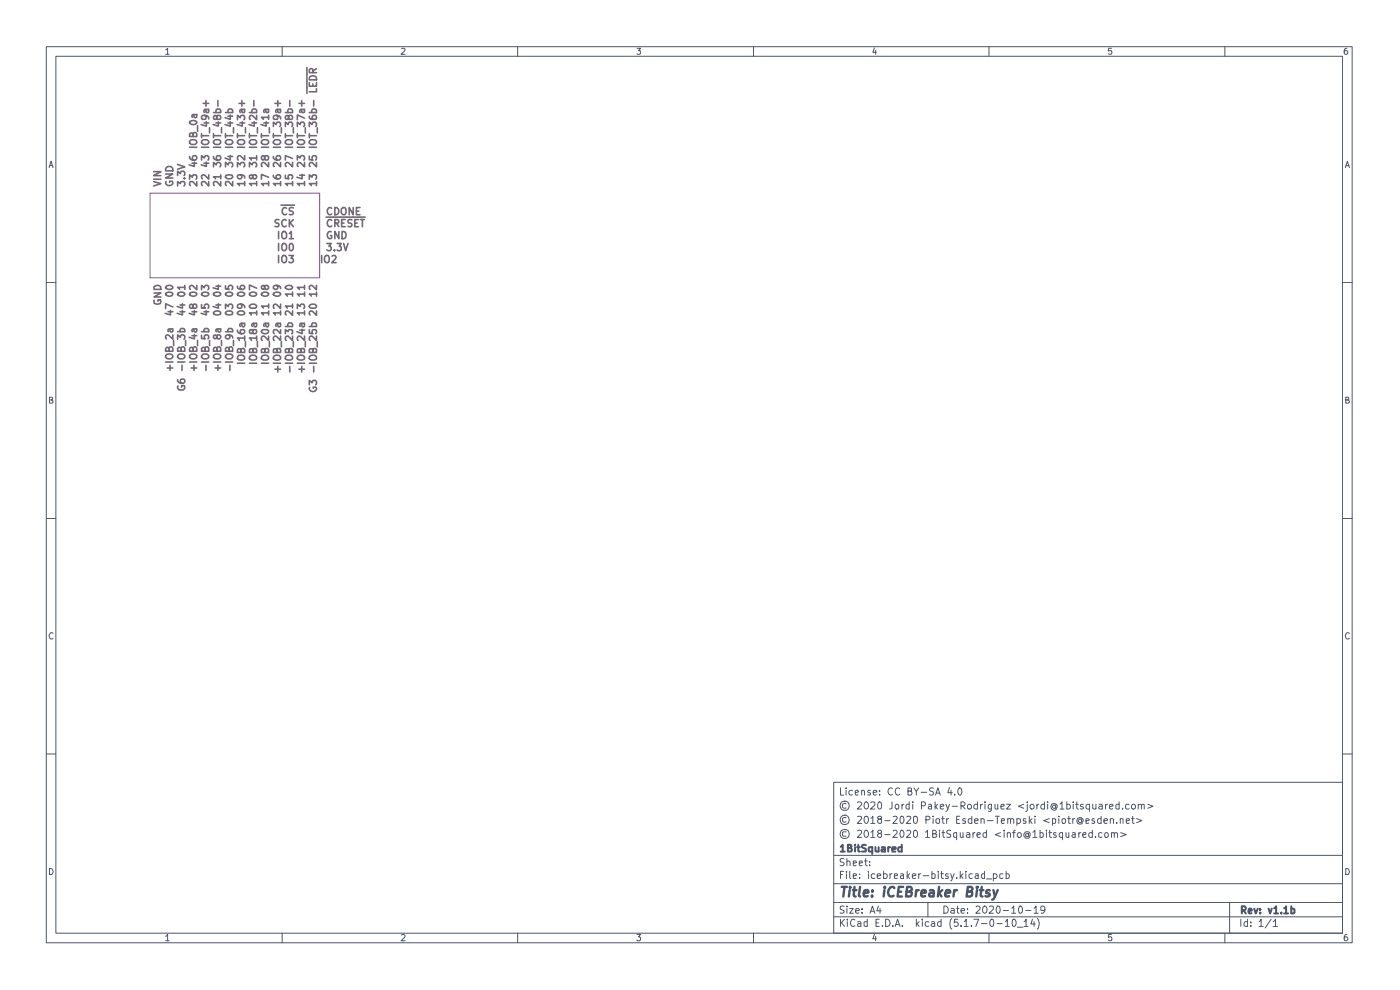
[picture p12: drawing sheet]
<svg xmlns="http://www.w3.org/2000/svg" width="297mm" height="210mm" viewBox="0 0 297 210" stroke-linecap="round" stroke-linejoin="round" font-family="sans-serif">
<g fill="none" stroke="#4c566a" stroke-width=".21">
<path d="M9.8 9.9h277.1v190.1h-277.1zM11.9 11.9h272.9v186.1h-272.9zM35.1 10.6l.5-.4v1.3M35.1 11.5h.8M59.9 9.9v2M85.2 10.3l.5-.1 .2 .4-.8 .9h.8M109.8 9.9v2M135.1 10.2h.8l-.4 .6h.3v.6h-.7M159.9 9.9v2M185.5 10.2l-.3 .9h.7M185.8 10.7v.8M209.8 9.9v2"/>
<path d="M235.8 10.2h-.6l-.1 .6h.7a.48 .48 0 0 1 0 .6 .48 .48 0 0 1-.7 0M259.8 9.9v2M285.7 10.2l-.4 .1-.1 1 .2 .2 .4-.1 .1-.4-.2-.2h-.5v.2M10.4 35.6l.4-1.4 .5 1.4M10.5 35.1h.7M285.4 35.6l.4-1.4 .5 1.4M285.5 35.1h.7M9.8 59.9h2.1M284.8 59.9h2.1M10.5 84.8h.6v-.5l-.6-.1v1.3h.5l.3-.4-.4-.3M285.5 84.8h.6v-.5l-.6-.1v1.3h.5l.3-.4-.4-.3M9.8 110h2.1"/>
<path d="M284.8 110h2.1M11.3 134.4a.57 .57 0 0 0-.8 0 .57 .57 0 0 0 0 .8l.3 .4 .5-.2M286.3 134.4a.57 .57 0 0 0-.8 0 .57 .57 0 0 0 0 .8l.3 .4 .5-.2M9.8 159.9h2.1M284.8 159.9h2.1M176.9 165.9h107.9v32.1h-107.9zM178.3 167.1v1.6h.7M178.5 173.2a1 1 0 0 1 1.4 0 1 1 0 0 1 0 1.5 1 1 0 0 1-1.4 0 1.14 1.14 0 0 1 0-1.5zM179.5 176.4h-.6l-.2 .2v.6l.2 .2h.6M179.5 173.5a.52 .52 0 0 0-.8 .2v.5a.52 .52 0 0 0 .8 .1M179.5 170.5l-.4-.1-.4 .2v.6a.52 .52 0 0 0 .8 .2M179.5 167.1v.2"/>
<path d="M179.5 167.6v1.1M180.8 167.7a.52 .52 0 0 0-.7 .2l.2 .7h.5M181.4 168.1l.7-.1-.2-.4h-.3l-.2 .2v.6l.2 .3 .4-.1M181.9 176.3l.2-.2h.4l.3 .4-.9 1.1h.9M181.9 173.2h.8l.1 .4-.9 1.1h.9M181.9 170.3l.2-.2h.4l.3 .4-.9 1.1h.9M182.8 167.8l.2-.2 .4 .2v.9M182.8 167.6v1.1M183.5 176.3l.2-.2a.82 .82 0 0 1 .6 .8 .82 .82 0 0 1-.6 .7 .93 .93 0 0 1-.2-1.3zM183.5 173.2l.2-.1a.79 .79 0 0 1 .6 .7 .79 .79 0 0 1-.3 .8l-.2 .1a.89 .89 0 0 1-.3-1.5zM183.5 170.3l.2-.2a.82 .82 0 0 1 .6 .8 .82 .82 0 0 1-.6 .7 .93 .93 0 0 1-.2-1.3zM184.7 167.7l-.5-.1-.1 .2 .1 .3 .5 .1v.4h-.6"/>
<path d="M184.7 176.5l.4-.1 .1-.3v1.5M184.7 173.6l.5-.5v1.6M184.7 170.3l.3-.2 .5 .1 .1 .6-.9 .8h.9M184.7 177.6h.9M184.7 174.7h.9M185.3 168.1l.7-.1-.1-.3-.4-.1-.2 .2v.8h.6M186.5 176.8l-.2-.2v-.3l.2-.2 .4 .1v.5l-.5 .2-.2 .1v.4a.46 .46 0 0 0 .4 .3 .46 .46 0 0 0 .4-.3v-.4l-.2-.2M186.5 173.7l-.3-.2a.43 .43 0 0 1 .4-.4 .43 .43 0 0 1 .4 .4l-.1 .2h-.4a.46 .46 0 0 0-.2 .8 .46 .46 0 0 0 .7-.2l-.1-.5-.1-.1M186.5 170.1a.89 .89 0 0 1 .4 1.4l-.2 .1a.88 .88 0 0 1-.2-1.5zM186.6 168.5v.2M186.6 167.7v.1M187.7 177h1.1"/>
<path d="M187.7 174.1h1.1M189.2 170.1v1.3l-.5 .2M189.3 167.3l-.1-.1a.73 .73 0 0 0-.8 .5 .73 .73 0 0 0 .3 .9l.4 .1 .2-.2M189.5 176.3l.6-.2 .2 .4-.9 1.1h.9M189.5 173.2l.6-.1 .2 .5-.9 1.1h.9M190 170.8l.2-.2 .4 .1v.8l-.4 .1-.3-.2zM190.8 167.3l-.2-.2a.77 .77 0 0 0-.7 .8 .77 .77 0 0 0 .7 .8l.2-.2M191.1 176.2l.2-.1a.82 .82 0 0 1 .5 .8 .82 .82 0 0 1-.5 .7 1.1 1.1 0 0 1-.2-1.4zM191.1 173.2l.2-.1a.81 .81 0 0 1 .6 .7 .81 .81 0 0 1-.5 .9 .89 .89 0 0 1-.3-1.5zM191.3 170.6v1M191.8 170.6l-.5 .3M192.4 176.3l.1-.2h.4l.3 .4-.9 1.1h.9"/>
<path d="M192.4 173.2h.7l.1 .4-.9 1.1h.9M192.6 167.8h.7l.1-.5-.3-.2h-.5v1.6h.6l.2-.1 .1-.5-.1-.2-.3-.1M192.9 170.7l-.5-.1-.2 .3v.5l.2 .2 .5-.1M192.9 170.1v1.5M193.6 170.1v.2M193.6 170.6v1M193.9 176.3l.2-.2a.82 .82 0 0 1 .6 .8 .82 .82 0 0 1-.6 .7l-.3-.2zM193.9 173.2l.2-.1a.81 .81 0 0 1 .7 .7 .81 .81 0 0 1-.5 .9l-.3-.1-.2-.3zM193.9 167.1l.5 .8 .5-.8M194.4 167.9v.8M195.4 168.1h1.2M195.5 170.9h.6a.47 .47 0 0 0 .2-.4 .47 .47 0 0 0-.2-.4h-.6v1.5"/>
<path d="M196.3 176.5l.5-.4v1.5M196.3 177.6h.9M196.4 173.9h.6l.3-.2-.1-.5-.8-.1v1.6M197 170.7h.5l.1 .9M197.6 170.9l-.5 .1-.2 .3 .2 .3 .5-.1M197.9 176.9h.5l.1-.2 .1-.3-.2-.3h-.5v1.5h.5l.3-.2-.1-.4-.2-.1M198 173.1v.1M198 173.7v1M198 167.2l-.6-.1-.2 .3 .2 .4 .6 .2v.6h-.8M198.4 170.1v1.5M198.5 168.7l.5-1.6 .5 1.6M198.5 171l.4 .6"/>
<path d="M198.6 173.7h.7l-.1 .9-.3 .1-.3-.2zM198.6 168.2h.7M198.9 170.6l-.5 .6M199.3 176.1v.2M199.3 176.6v1M199.5 171.1l.7-.2v-.2l-.5-.1-.2 .3v.5l.2 .2 .5-.1M199.7 173.7h.6M199.8 176.6h.6M200 173.1v1.3l.3 .3M200.1 176.1v1.3l.3 .2M200.7 170.6l.4 1M200.8 173.7v1"/>
<path d="M201.3 173.7l-.5 .2M201.4 170.6l-.3 1-.4 .5M201.4 167l-.3 1.1h.9M201.7 176.2l-.5-.1-.4 .3 .2 .4 .6 .2v.5h-.8M201.8 167.6v1.1M202 171h1.1M202.5 168.5v.2M202.9 176.7l-.4-.1-.2 .4v.4l.2 .2 .4-.1M202.9 176.6v1.5M202.9 173.8h.6M203.3 167.4l.2-.3a.78 .78 0 0 1 .6 .6 .78 .78 0 0 1-.2 .8l-.2 .2-.3-.2-.2-.4zM203.6 173.1h-.7v1.6h.7"/>
<path d="M203.7 176.6l.1 .9 .3 .1 .2-.1M203.9 170.9h.7l.1-.3-.1-.3-.2-.2h-.5v1.5M204.2 170.9l.5 .7M204.3 176.6v1M204.8 173.7h-.4l-.2 .1 .2 .4h.4v.4h-.6M205.1 176.7h.6v.9M205.3 170.8l.3-.2 .3 .1 .2 .7a.47 .47 0 0 1-.4 .2 .47 .47 0 0 1-.5-.2zM205.7 177h-.5l-.2 .3 .2 .3 .5-.1M206.2 173.7h-.5l-.3 .2 .2 .7h.6M206.2 173.1v1.6M206.4 176.6v1M206.8 174.2l.7-.2-.1-.3h-.4l-.2 .1v.8h.6"/>
<path d="M206.8 176.6l-.4 .4M207.3 177.1l.6-.1v-.3l-.4-.1-.2 .3v.6h.6M207.3 170.7h-.5l-.2 .7a.52 .52 0 0 0 .7 .1M207.3 170.1v1.5M208 170.6v1M208.1 173.7h.4l.3 .1v.9M208.1 173.7v1M208.4 170.6l-.4 .3M209 170.1v.2M209 170.6v1M209.3 176.7h-.6l-.2 .7a.52 .52 0 0 0 .8 .1M209.3 176.1v1.5"/>
<path d="M209.5 174.1h1.2M210.3 170.6v1.3l-.2 .2-.4-.1M210.3 170.7l-.4-.1-.3 .3v.5l.3 .2 .4-.1M211.1 170.6v.8l.1 .2 .5-.2M211.2 173.1h.8M211.6 173.1v1.6M211.7 170.6v1M212.3 176.6l-1.1 .4 1.1 .5M212.3 171.1l.7-.2v-.2l-.5-.1-.2 .3v.5l.2 .2 .5-.1M212.4 174.2l.7-.2-.2-.3h-.3l-.2 .1v.6l.2 .3 .4-.1M213 176.1v.2M213 176.6v1"/>
<path d="M213.5 170.6h.9l-.9 1h.9M213.7 176.8l.1-.1a.36 .36 0 0 1 .6 .2v.7M213.7 176.6v1M213.8 173.7h.6v1M213.8 173.7v1M214.4 173.8l.2-.1 .5 .1v.9M214.8 176.6h.6M215.4 176.1l-.3 .3v1.2M215.7 173.7h.5l.3 .2v.4l-.3 .4-.5-.1M215.7 173.7v1.4M215.9 176.8l.3-.2 .3 .1 .2 .7a.47 .47 0 0 1-.5 .2 .47 .47 0 0 1-.4-.2zM217.2 170.6l-1.1 .4 1.1 .4"/>
<path d="M217.6 173.7h-.5v.4l.5 .1 .1 .1-.2 .4-.4-.1M217.9 170.6v1.3l-.3 .2M217.9 170.1v.2M218.2 177l-.2-.2-.4 .2v.4h.6M218.2 176.8v.6h.3l-.1-.8-.2-.2h-.6a.75 .75 0 0 0-.4 .7 .75 .75 0 0 0 .4 .7h.6l.2-.2M218.4 173.1v1.6M218.5 174.1l.4 .6M218.6 170.8l.3-.2 .3 .1 .2 .7a.47 .47 0 0 1-.5 .2 .47 .47 0 0 1-.4-.2zM218.9 173.7l-.5 .5M219.1 176.5l.4-.4v1.5M219.1 177.6h.9M219.5 173.1v.1"/>
<path d="M219.5 173.7v1M220 170.6v1M220.4 170.6l-.4 .3M220.6 176.7l.5-.1 .2 .4-.1 .5h-.6M220.6 176.1v1.5M221.6 170.7h-.6l-.2 .7a.52 .52 0 0 0 .8 .1M221.6 170.1v1.5M222 176.1v.2M222 176.6v1M222.2 170.1v.2M222.2 170.6v1M222.5 176.6h.6"/>
<path d="M222.6 173.7l-1.2 .4 1.2 .4M222.7 176.1v1.3l.4 .2M223.3 173.7h.6v.8l-.2 .2-.4-.1M223.3 173.7v1.4M223.9 170.9l-.4-.1-.2 .2 .1 .4h.5M223.9 170.8v.6l.4-.2a.62 .62 0 0 0-.7-.8l-.5 .2-.2 .5a.68 .68 0 0 0 .4 .7 .68 .68 0 0 0 .8-.2M224 176.7h-.5v.3l.4 .1 .2 .3-.2 .2-.4-.1M224.6 173.1v.1M224.6 173.7v1M224.9 170.5l.4-.4v1.5M224.9 171.6h.8M225.4 176.7l-.4-.1-.3 .4v.4l.3 .2 .4-.1"/>
<path d="M225.4 173.7h.4l.3 .2v.4l-.3 .4-.4-.1zM225.4 176.6v1.5M226.1 176.6l.1 .9 .4 .1 .1-.1M226.3 170.7h.6l.2 .7a.52 .52 0 0 1-.8 .1M226.3 170.1v1.5M226.5 173.7h.6M226.7 173.1v1.5l.4 .1M226.7 176.6v1M227.5 176.7h.6v.9M227.6 173.7v1M227.7 170.1v.2M227.7 170.6v1"/>
<path d="M228 173.7l-.4 .2M228.1 177l-.6 .1-.1 .2 .3 .3 .4-.1M228.2 170.6h.6M228.4 170.1v1.3l.4 .2M228.9 176.6v1M229.3 176.6l-.4 .4M229.4 173.9l-.4-.2-.2 .4 .2 .4 .4-.2M229.4 173.7l.1 .7 .3-.2v-.4l-.4-.3a.72 .72 0 0 0-1 .7l.2 .5 .5 .1 .5-.1M229.7 177.1l.7-.1v-.3l-.5-.1-.2 .3 .1 .6h.6M229.8 170.7a.35 .35 0 0 0-.4-.1 .35 .35 0 0 0-.2 .3l.7 .5-.3 .2-.4-.1M230.4 174.2l.7-.2-.1-.3h-.6v.9h.6M231.1 170.7h-.6l-.1 .7a.52 .52 0 0 0 .7 .1"/>
<path d="M231.1 170.6v1.5M231.7 176.7h-.6l-.1 .7a.52 .52 0 0 0 .7 .1M231.7 176.1v1.5M231.8 170.6v.8l.3 .2 .4-.2M232.2 173.7h-.4l-.2 .1 .2 .4h.4v.4h-.6M232.4 177.5v.1M232.5 170.6v1M233.2 170.7h.6v.9M233.6 173.7h-.5l-.3 .2v.4l.3 .4 .5-.1M233.6 173.1v1.6M233.8 176.7l-.5-.1-.2 .2v.7l.2 .1 .5-.1M233.8 170.9l-.5 .1-.2 .3 .2 .3 .5-.1"/>
<path d="M234.2 174.2l.7-.2v-.3h-.5l-.2 .1 .1 .8h.6M234.4 176.7l.5-.1 .2 .4v.4l-.2 .2-.5-.1v-.1zM234.5 170.6v1M234.9 170.6l-.4 .3M235.4 171.1l.7-.2v-.2l-.5-.1-.2 .3v.5l.2 .2 .5-.1M235.5 173.7h.5l.2 .1v.9M235.5 173.7v1M235.8 176.8l.2-.2 .3 .1 .1 .9M235.8 176.6v1M236.4 176.9a.35 .35 0 0 1 .3-.3 .35 .35 0 0 1 .4 .3v.7M236.9 174.5v.2M237.4 170.7l-.4-.1-.3 .2v.6l.3 .2 .4-.1"/>
<path d="M237.4 170.1v1.5M237.7 173.7h.4l.2 .1v.9M237.7 173.7v1M237.7 176.6l1.2 .4-1.2 .5M238.2 171.4v.2M238.9 174.2l.7-.2-.2-.3h-.3l-.2 .1v.6l.2 .3 .4-.1M239.5 170.7l-.5-.1-.2 .3v.5l.2 .2 .5-.1M240 173.7h.6M240.1 170.8l.3-.2 .3 .1 .2 .7a.47 .47 0 0 1-.4 .2 .47 .47 0 0 1-.5-.2zM240.3 173.1v1.3l.3 .3M241.1 173.7l1.1 .4-1.1 .4M241.5 170.8l.1-.1a.36 .36 0 0 1 .5 .2v.7"/>
<path d="M241.5 170.6v1M242.1 170.9l.2-.3 .4 .1v.9M243.5 170.6l1.1 .4-1.1 .4M10.5 184.2a.71 .71 0 0 1 .7 .5 .71 .71 0 0 1-.2 .8h-.5zM35.1 198.6l.5-.4v1.4M35.1 199.6h.8M59.9 198v2M85.2 198.4l.1-.2h.4l.2 .4-.8 1h.8M109.8 198v2M135.1 198.2h.8l-.4 .5 .4 .3-.1 .5-.5 .1-.2-.2M159.9 198v2M176.9 194.5h107.9"/>
<path d="M176.9 191.4h107.9M176.9 187.5h107.9M176.9 181.4h107.9M178.3 195v1.5M178.3 185.5h.4M178.5 195.7l.7 .8M179 184.8h-.7v1.6M179.1 192.3h-.8a.61 .61 0 0 0 .1 .6 .61 .61 0 0 0 .6 .2l.1 .4a.6 .6 0 0 1-.9 .1M179.1 182.2h-.8a.53 .53 0 0 0 .1 .6 .53 .53 0 0 0 .5 .2l.2 .2-.2 .4h-.7M179.2 195l-.9 .9M179.6 184.8v.2M179.6 185.3v1.1"/>
<path d="M179.7 192.2v.2M179.7 182.8v-.1a.36 .36 0 0 1 .6 .2v.7M179.7 182.1v1.5M179.7 192.7v1M179.7 195v.2M179.7 195.5v1M180.3 192.7h.7l-.7 1h.7M180.3 184.8v1.3l.2 .3M181 185.8l.7-.1-.2-.4-.5 .1v.9h.6M181 183.1l.7-.1-.2-.4-.5 .1v.9h.6M181.4 195.2l-.4-.2a.78 .78 0 0 0-.6 .7 .78 .78 0 0 0 .6 .8l.4-.2M181.5 193.2l.8-.1-.1-.3-.4-.1-.3 .3v.5l.3 .2 .4-.1"/>
<path d="M181.9 195.6h.6l.1 .9M182.3 183.1l.7-.1-.2-.4-.4 .1-.1 .7 .2 .2h.4M182.4 186.2v.2M182.4 185.4v.1M182.6 195.9l-.7 .1v.4h.7M182.9 193.5v.2M182.9 192.8v.2M183.4 182.6h.6M183.6 182.1v1.3l.4 .2M184 195.6l-.4-.1-.3 .2v.6l.3 .2 .4-.1M184 195v1.5M184.2 184.8v.2"/>
<path d="M184.2 185.3v1.1M184.5 183.5v.1M184.5 182.7v.2M184.6 193.7l.5-1.5 .5 1.5M184.7 193.3h.7M185.5 198.2l-.3 .9h.7M185.6 185.4a.52 .52 0 0 0-.8 .2l.2 .7h.6M185.8 198.6v1M185.8 195.7h.6M186.1 185.8l.8-.1-.1-.3-.4-.1-.3 .2 .1 .8h.6M186.4 192.2l-.4 1h.9M186.5 195h-.7v1.5h.7"/>
<path d="M186.7 192.7v1M187.2 196.3v.2M187.5 185.4a.52 .52 0 0 1 .7 .2l-.2 .7h-.5M187.5 184.8v1.6M187.9 195a.78 .78 0 0 1 .9 .7 .78 .78 0 0 1-.9 .8zM188.8 185.3v1.1M189.2 185.3l-.4 .3M189.4 196.3v.2M189.7 185.8l.7-.1-.1-.3h-.6v.9h.6M189.9 196.5l.5-1.5 .5 1.5M190.1 196.1h.7M191.1 185.4l.4-.1 .2 .2v.9"/>
<path d="M191.4 196.3v.2M191.7 185.7l-.7 .2 .2 .5 .5-.1M192.4 184.8v1.6M192.5 185.8l.5 .6M193 185.3l-.6 .6M193.5 185.8l.8-.1-.1-.3-.4-.1-.3 .2 .1 .8h.6M194.4 195v1.5M194.6 195.9l.4 .6M194.9 185.3v1.1M195 195.5l-.6 .6M195.3 185.3l-.4 .3M195.7 195v.2"/>
<path d="M195.7 195.5v1M195.8 185.8h1.2M196.8 191.4v3.1M197 195.6h-.6l-.1 .7a.52 .52 0 0 0 .7 .1M197.6 195.6h.6l.1 .9M197.7 185.4l.4-.1 .3 .2v.7l-.3 .2-.4-.1M197.7 184.8v1.6M198.3 195.9h-.5l-.3 .3 .3 .3 .5-.1M199.1 184.8v.2M199.1 185.3v1.1M199.6 185.3h.6M199.6 195.6h-.5l-.2 .7a.52 .52 0 0 0 .7 .1"/>
<path d="M199.6 195v1.5M199.7 184.8v1.3l.5 .3M200.2 192.2a.78 .78 0 0 1 1 .8 .78 .78 0 0 1-1 .7zM201.2 185.4l-.5-.1-.1 .2 .1 .3 .5 .1v.4h-.6M201.7 185.3l.3 1.1M201.8 192.8h.6v.9M201.9 194.8a1.74 1.74 0 0 0 0 2.3M202.4 193.1h-.5l-.2 .3 .2 .3 .5-.1M202.4 185.3l-.5 1.4-.2 .2M202.9 186.2v.2M202.9 192.7h.6M203.1 192.2v1.3l.4 .2"/>
<path d="M203.2 195h-.7l-.1 .7 .2-.1 .5 .1 .2 .6-.4 .2h-.3l-.2-.2M203.7 184.8v1.6M203.9 193.2l.7-.1v-.3l-.5-.1-.2 .3v.5l.2 .2 .5-.1M203.9 196.3v.2M203.9 185.8l.4 .6M204.3 185.3l-.6 .6M204.6 195.5l.4-.5v1.5M204.6 196.5h.8M204.9 184.8v.2M204.9 185.3v1.1M205.2 193.5v.2M205.2 192.8v.2"/>
<path d="M206.1 196.3v.2M206.2 185.4l-.4-.1-.2 .3 .1 .6 .1 .2 .4-.1M206.6 195h1l-.6 1.5M206.9 185.4h.6v1M207.1 192.4l.2-.2h.3l.3 .4-.9 1.1h.9M207.5 185.7l-.7 .2 .3 .5 .4-.1M208.2 195.9h1.2M208.6 192.4l.3-.2a.82 .82 0 0 1 .5 .8 .82 .82 0 0 1-.5 .7 .93 .93 0 0 1-.3-1.3zM208.9 185.4l-.5-.1-.2 .3 .1 .6 .1 .2 .5-.1M208.9 184.8v1.6M209.3 186.4h1.1M209.8 198v2"/>
<path d="M209.9 192.4l.2-.2 .6 .1v.6l-.9 .8h.9M210.3 195a.89 .89 0 0 1 .4 1.4l-.2 .1a.88 .88 0 0 1-.2-1.5zM210.7 185.4a.52 .52 0 0 1 .8 .2l-.2 .7h-.6M210.7 185.3v1.6M211.5 195.9h1.1M211.7 192.2a.89 .89 0 0 1 .3 1.4l-.2 .1a.88 .88 0 0 1-.1-1.5zM212.8 185.4l-.5-.1-.2 .2v.7l.2 .2 .5-.1M212.9 193.1h1.1M213.3 195.5l.4-.5v1.5M213.3 196.5h.8M213.4 185.4l.5-.1 .2 .3-.1 .6-.1 .2-.5-.1M213.4 184.8v1.6"/>
<path d="M214.6 192.6h.2l.3-.4v1.5M214.6 193.7h.9M214.9 195.1l.2-.1a.82 .82 0 0 1 .5 .7 .82 .82 0 0 1-.5 .8 1.1 1.1 0 0 1-.2-1.4zM215.8 196.7h1.2M216.2 192.3l.2-.1a.82 .82 0 0 1 .5 .8 .82 .82 0 0 1-.5 .7 1.1 1.1 0 0 1-.2-1.4zM217.3 195.5l.4-.5v1.5M217.3 196.5h.8M217.6 193.1h1.1M219 195l-.3 1h.9M219.4 192.6l.4-.4v1.5M219.4 193.7h.8M219.4 195.5v1"/>
<path d="M220 194.8a1.74 1.74 0 0 1 0 2.3M221.7 192.9l-.2 .2-.7-.1 .1-.7 .4-.1 .3 .2a1.05 1.05 0 0 1-.4 1.3h-.3M235.8 198.2h-.6l-.1 .7 .3-.2 .4 .1v.7l-.4 .1-.3-.2M259.8 198v2M260.9 191.4v6.6M263.2 195v1.5M264.7 195.6l-.5-.1-.3 .3v.5l.3 .2 .5-.1M264.7 195v1.5M265.3 196.3v.2M265.3 195.6v.1M267.1 195.5l.4-.5v1.5M267.1 196.5h.9"/>
<path d="M269.7 195l-1.3 1.8M270.1 195.5l.5-.5v1.5M270.1 196.5h.9M285.5 184.2a.71 .71 0 0 1 .7 .5 .71 .71 0 0 1-.2 .8h-.5zM285.7 198.2a.58 .58 0 0 0-.5 .6v.7l.5 .1 .2-.3v-.3l-.2-.3h-.3l-.2 .3"/>
<circle cx="179.2" cy="170.9" r=".97"/>
<circle cx="179.2" cy="176.9" r=".99"/>
</g>
<g fill="none" stroke="#4c566a" stroke-width=".42">
<path d="M178.4 179.6l.4-.4v1.4M179.9 179.9h.5l.2-.3v-.3l-.7-.1v1.4h.7l.1-.5-.3-.2M181.4 179.2v.1M181.4 179.7v.9M181.8 179.7h.6M182.1 179.2v1.3l.1 .1h.2M183.7 179.3l-.5-.1-.4 .3 .2 .3 .7 .3v.5h-.9M185.7 179.7l.1 .9h.6M186.4 179.7v.9M187.1 179.7h.6v.2v.7h-.6v-.5l.6-.1M188.4 179.7v.9M188.8 179.7h-.2l-.2 .3"/>
<path d="M191.3 179.2v1.4h-.6l-.2-.2 .1-.6 .7-.1M178.4 180.6h.8M185 180.6h-.6l-.1-.6 .1-.3h.6v1.4M189.3 180.1l.7-.1-.1-.3h-.5l-.1 .2 .1 .7h.5M263.4 193.1h.6a.47 .47 0 0 0 .3-.4 .47 .47 0 0 0-.3-.5h-.6v1.6M263.8 193.1l.5 .7M264.9 193.3l.7-.1-.2-.5-.4 .1-.1 .8 .1 .2 .5-.1M266.1 192.7l.3 1.1 .4-1.1M267.3 193.6v.2M267.3 192.8v.2M269.1 192.7l.4 1.1 .3-1.1M270.3 192.7h.2l.2-.5v1.6"/>
<path d="M270.3 193.8h.8M271.8 193.6v.2M272.4 192.7l.4-.2v-.3v1.6M272.4 193.8h.9M273.9 192.8l.5-.1 .2 .2v.7l-.2 .2-.5-.1M273.9 192.2v1.6"/>
</g>
<g fill="none" stroke="#4c566a" stroke-width=".51">
<path d="M178.6 188.1h1.1M179.2 188.1l-.3 2.1M180.3 188.8l-.2 1.4M180.3 188.1v.3M180.9 188.8h.8M181.3 188.1l-.2 1.8 .4 .3M182.5 188.1l-.3 1.8 .3 .3M183.2 189.5l1-.2-.1-.4h-.7l-.2 1 .3 .3 .6-.1M185 190v.2M185.1 188.9v.2M187.6 188.8l-.1 1.4M187.7 188.1v.3"/>
<path d="M189.7 188.4v-.2a.79 .79 0 0 0-1.1 .4 1.24 1.24 0 0 0 .1 1.5l.4 .1 .5-.2M190.5 189.1h.7M191.6 188.1h-.9l-.3 2.1h.9M192.4 189.1h.6l.5-.4-.2-.5-.9-.1-.2 2.1h.8l.3-.2 .2-.5-.5-.4M194.4 188.8l-.2 1.4M194.9 188.8l-.3 .1-.3 .3M195.4 189.5l1-.2-.1-.4h-.7l-.2 1 .3 .3 .6-.1M197.3 188.9h.7v1.3M198.1 189.3l-.7 .1-.3 .3v.2l.3 .3 .6-.1M199.2 188.1l-.2 2.1M199.2 189.4l.5 .8M199.9 188.8l-.8 .8"/>
<path d="M200.6 189.5l1-.2-.1-.4h-.8l-.2 1 .2 .3 .6-.1M202.4 188.8l-.1 1.4M203 188.8a.46 .46 0 0 0-.6 .4M205.2 189.1h.6a.62 .62 0 0 0 .4-.9l-.9-.1-.2 2.1h.7l.4-.2v-.7l-.4-.2M207.3 188.8l-.2 1.4M207.3 188.1l-.1 .1 .1 .2 .1-.2-.1-.1v.3M207.9 188.8h.7M208.3 188.1l-.3 1.8 .4 .3M210 188.9a.48 .48 0 0 0-.6 0 .48 .48 0 0 0-.2 .5l.7 .2 .1 .3-.4 .3-.6-.1M210.7 188.8l.4 1.4M211.7 188.8l-.9 1.9-.3 .1"/>
</g>
<path d="M31.8 41h36v17.9h-36z" fill="none" stroke="#9450a0" stroke-width=".21"/>
<g fill="none" stroke="#726775" stroke-width=".34">
<path d="M65.1 14.3v5.5M65.6 17.5v.8h1.5v-.8M65.7 16.3a.83 .83 0 0 1 .9-.2 .83 .83 0 0 1 .5 .8h-1.5zM66.4 15.4l-.1-.8a.45 .45 0 0 0-.7 .2v.6h1.5M66.4 17.8v.5M67.1 18.8v.7h-1.5M67.1 14.6l-.7 .5M32.6 38.5l1.5 .4-1.5 .6M32.6 36.4h1.5l-1.5 .9h1.5M32.6 38h1.5M35.1 36.9h1.6l-1.6 .9h1.6M35.2 38.5a.7 .7 0 0 0 .7 .9 .7 .7 0 0 0 .7-.9l-.6-.1v.3"/>
<path d="M35.2 35.6a.8 .8 0 0 1 1-.2 .8 .8 0 0 1 .5 .8h-1.6zM37.7 39.5v-1l.6 .4 .1-.4h.6l.2 .3-.2 .7M37.7 37.3v-1l.6 .5 .2-.5h.4l.3 .4v.4l-.2 .2M37.7 34.9l1.5 .5-1.5 .5M39 37.8h.2M40.2 38v-.9l.6 .5 .1-.4h.8v.6l-.1 .2M40.2 33.2v.3a1.04 1.04 0 0 0 1.5 .3 .52 .52 0 0 0-.2-.8h-.4a.54 .54 0 0 0 0 1M40.2 30a.97 .97 0 0 1 1.5 0v.3a.97 .97 0 0 1-1.5 0zM40.2 31.2h1.5M40.3 25.7a1.1 1.1 0 0 1 1.4 .2 .82 .82 0 0 1-.7 .5 .82 .82 0 0 1-.8-.5zM40.7 34.6h1M41 28.4l.2-.3h.3l.2 .3v.6h-1.5v-.6l.4-.2 .2 .1 .2 .1v.6"/>
<path d="M41.1 24.3v.5l.3 .2 .3-.2v-.5M41.2 34.4v.9l-1.1-.3M41.7 38.5v1l-.8-1-.6 .1-.1 .5 .2 .3M41.7 24.3l-.9 .1v.5M41.9 26.7v1.2M42.8 34v-1l.5 .5 .3-.5h.4l.3 .4v.4l-.2 .2M42.8 30a.97 .97 0 0 1 1.5 0v.3a.97 .97 0 0 1-1.5 0zM42.8 31.2h1.5M42.8 28.8h1.5M42.8 28.4v.8M43.1 21.9h1.2M43.3 26.1h1"/>
<path d="M43.3 34.6h1M43.4 24.5a.52 .52 0 0 1 .1 .8l-.7-.1v-.4l.1-.2a.92 .92 0 0 1 1.4 .6M43.6 23.2l.2 .7h.4v-.7M43.7 21.3v1.2M43.8 34.4v.9l-1.1-.3M43.8 25.8v1l-1.1-.4M44.3 38.5v1l-.9-1-.6 .1v.5l.1 .3M44.3 37.1v.9l-1.1-.9-.4 .2 .1 .6M44.3 23.2l-1 .1v.6M44.4 27.1v1.1M45.3 35.4v-.9l.6 .5 .2-.5h.5l.2 .3v.4l-.1 .2M45.3 33.2v.3a1.04 1.04 0 0 0 1.4 .3 .52 .52 0 0 0-.1-.8h-.5a.54 .54 0 0 0 0 1"/>
<path d="M45.3 30a.97 .97 0 0 1 1.5 0v.3a.97 .97 0 0 1-1.5 0zM45.3 31.2h1.5M45.3 28.8h1.5M45.3 23.9h1.5M45.3 28.4v.8M45.8 26.1h1M45.9 23.9a.52 .52 0 0 1 .2-.8h.5a.52 .52 0 0 1 .1 .8M46 24.8l.1-.2 .5-.1a.52 .52 0 0 1 .1 .8h-.6l-.3-.7-.2-.1-.2 .1-.1 .5 .2 .2h.3l.2-.2M46.2 21.3v1.2M46.3 25.8v1l-1.1-.4M46.8 38.5v1l-.8-1-.6 .1-.1 .5 .2 .3M46.8 37.5h-1.5l.3 .1 .1 .3"/>
<path d="M46.8 37.1v.8M47 27.1v1.1M47.8 35.4v-.9l.6 .5 .3-.5h.4l.3 .3v.4l-.2 .2M47.8 30a.97 .97 0 0 1 1.6 0v.3a.97 .97 0 0 1-1.6 0zM47.8 31.2h1.6M47.8 28.8h1.6M47.8 23.9h1.6M47.8 28.4v.8M47.9 37.3a1.1 1.1 0 0 1 1.5 .1 .82 .82 0 0 1-.8 .5 .82 .82 0 0 1-.8-.5zM48.3 26.1h1.1M48.3 33.2h1.1M48.3 24.6h1.1"/>
<path d="M48.4 23.9a.52 .52 0 0 1 .2-.8h.5a.52 .52 0 0 1 .2 .8M48.9 33v1l-1.1-.5M48.9 25.8v1l-1.1-.4M48.9 24.4v.9l-1.1-.3M49.4 38.5v1l-.9-1-.6 .1-.1 .5 .2 .3M49.5 27.1v1.1M50.4 35.4v-.9l.6 .5 .2-.5h.4l.3 .3v.4l-.2 .2M50.4 30a.97 .97 0 0 1 1.5 0v.3a.97 .97 0 0 1-1.5 0zM50.4 25.4v-.9l.6 .5 .2-.5h.4l.3 .3v.4l-.2 .2M50.4 31.2h1.5M50.4 28.8h1.5M50.4 28.4v.8"/>
<path d="M50.7 21.9h1.2M50.9 26.1h1M51.1 37.1l.1 .1a.52 .52 0 0 1-.1 .7l-.6-.1-.1-.5a1.02 1.02 0 0 1 1.5 .2v.3M51.2 23.2l.2 .7h.4v-.7M51.3 21.3v1.2M51.4 25.8v1l-1.1-.4M51.9 38.9h-1.5l.2 .1 .2 .4M51.9 33v1l-1.1-1-.4 .4 .1 .6M51.9 23.2l-.9 .1v.6M51.9 38.5v.9M52.1 27.1v1.1M52.9 35.4v-.9l.6 .5 .3-.5h.4l.2 .3v.4l-.1 .2"/>
<path d="M52.9 30a.97 .97 0 0 1 1.5 0v.3a.97 .97 0 0 1-1.5 0zM52.9 31.2h1.5M52.9 28.8h1.5M52.9 23.9h1.5M52.9 28.4v.8M53.4 26.1h1M53.5 23.9a.52 .52 0 0 1 .2-.8h.5a.52 .52 0 0 1 .2 .8M53.6 37.3l.2-.2 .6 .1a.52 .52 0 0 1-.2 .7l-.5-.1-.2-.6h-.5l-.1 .4 .2 .2 .2 .1 .3-.3M53.8 21.3v1.2M53.9 25.8v1l-1.1-.4M54.4 38.9h-1.5l.3 .1 .1 .4M54.4 33.5h-1.5l.3 .1 .1 .4"/>
<path d="M54.4 24.5v.9l-1.1-.9-.4 .3v.3l.2 .2M54.4 33v1M54.4 38.5v.9M54.6 27.1v1.1M55.5 30a.97 .97 0 0 1 1.5 0v.3a.97 .97 0 0 1-1.5 0zM55.5 31.2h1.5M55.5 28.8h1.5M55.5 28.4v.8M56 26.1h1M56.1 33.4l.1-.3 .5-.1a.54 .54 0 0 1 0 1l-.5-.1-.2-.8-.2-.1-.3 .2v.4l.1 .3 .2 .1 .3-.4M56.3 23.2l.2 .7h.4v-.7M56.5 25.8v1l-1.1-.4"/>
<path d="M57 38.9h-1.5l.2 .1 .2 .4M57 37.6l-1.5-.6v1M57 34.5v.9l-1.1-.9-.4 .3v.3l.1 .2M57 24.9h-1.5l.4 .4M57 23.2l-1 .1v.6M57 24.5v.8M57 38.5v.9M57.1 27.1v1.1M58 37.2v.3a1.04 1.04 0 0 0 1.4 .3v-.6h-.7a.52 .52 0 0 0 .1 .7M58 33.2v.3a1.04 1.04 0 0 0 1.4 .3 .52 .52 0 0 0-.1-.8h-.5a.54 .54 0 0 0 0 1M58 30a.97 .97 0 0 1 1.5 0v.3a.97 .97 0 0 1-1.5 0zM58 26.8v-.9l.6 .5v-.2l.2-.3h.5l.2 .3v.5l-.1 .1"/>
<path d="M58 31.2h1.5M58 28.8h1.5M58 28.4v.8M58.3 21.9h1.2M58.7 24.5a.52 .52 0 0 1 .1 .8l-.7-.1-.1-.4 .2-.2a.92 .92 0 0 1 1.3 .6M58.8 23.2l.2 .7h.4v-.7M58.9 21.3v1.2M59.5 38.9h-1.5l.3 .1 .1 .4M59.5 34.5v.9l-1.1-.9-.4 .3v.3l.2 .2M59.5 23.2l-.9 .1v.6M59.5 38.5v.9M59.7 27.1v1.1"/>
<path d="M60.5 37.2v.6l.8 .1-.2-.2 .1-.5h.8l.1 .5-.2 .2M60.5 30a.97 .97 0 0 1 1.6 0v.3a.97 .97 0 0 1-1.6 0zM60.5 26.8v-.9l.6 .5v-.2l.3-.3h.4l.3 .3v.5l-.2 .1M60.5 31.2h1.6M60.5 28.8h1.6M60.5 23.9h1.6M60.5 28.4v.8M61.1 23.9a.52 .52 0 0 1 .2-.8h.5a.52 .52 0 0 1 .2 .8M61.2 24.8l.1-.2 .5-.1a.52 .52 0 0 1 .1 .8h-.6l-.3-.7-.1-.1-.3 .1-.1 .5 .2 .2h.3l.2-.2M61.5 21.3v1.2M62.1 38.9h-1.6l.3 .1 .2 .4M62.1 34.5v.9l-1.1-.9-.5 .3v.3l.2 .2"/>
<path d="M62.1 33.6l-1.6-.6v1M62.1 38.5v.9M62.2 27.1v1.1M63.1 34v-1l.6 .5 .2-.5h.4l.3 .4v.4l-.2 .2M63.1 30a.97 .97 0 0 1 1.5 0v.3a.97 .97 0 0 1-1.5 0zM63.1 26.8v-.9l.6 .5v-.2l.2-.3h.4l.3 .3v.5l-.2 .1M63.1 31.2h1.5M63.1 28.4v.8M63.1 28.8h1.5M63.4 21.9h1.2M63.6 37.2h1M63.9 23.2l.2 .7h.4v-.7"/>
<path d="M64 21.3v1.2M64.1 37v.9l-1.1-.3M64.6 38.9h-1.5l.2 .1 .2 .4M64.6 34.5v.9l-1.1-.9-.4 .3v.3l.1 .2M64.6 25.1l-1.5-.7v1M64.6 23.2l-.9 .1v.6M64.6 38.5v.9M64.8 27.1v1.1M65.6 38v-.9l.6 .5 .1-.4h.8v.6l-.1 .2M65.6 33.1v.8l.8 .1-.1-.1a.6 .6 0 0 1 .2-.9h.4a.59 .59 0 0 1 .1 1M65.6 30a.97 .97 0 0 1 1.5 0v.3a.97 .97 0 0 1-1.5 0zM65.6 26.8v-.9l.6 .5v-.2l.3-.3h.4l.2 .3v.5l-.1 .1"/>
<path d="M65.6 24.6v.3l.4 .4 1.1-.1a.52 .52 0 0 0-.2-.7h-.4a.46 .46 0 0 0-.3 .4 .46 .46 0 0 0 .3 .4M65.6 31.2h1.5M65.6 28.8h1.5M65.6 28.4v.8M65.6 23.9h1.5M66.2 23.9a.52 .52 0 0 1 .2-.8h.5a.52 .52 0 0 1 .2 .8M66.5 21.3v1.2M67.1 38.9h-1.5l.3 .1 .1 .4M67.1 34.5v.9l-1.1-.9-.4 .3v.3l.2 .2M67.1 38.5v.9M67.3 27.1v1.1M59.1 49.1v1.5"/>
<path d="M59.1 51.6v1.6M59.1 54.2v1.5M59.2 46.7h-.7l-.2 .2 .2 .3a.53 .53 0 0 1 .6 .2 .53 .53 0 0 1 0 .6h-.8M59.6 43.5h2.9M60.1 49.1h.4a.97 .97 0 0 1 0 1.5h-.4a.97 .97 0 0 1 0-1.5zM60.1 51.6h.4a.97 .97 0 0 1 0 1.6h-.4a.97 .97 0 0 1 0-1.6zM60.1 54.2h.4a.97 .97 0 0 1 0 1.5h-.4a.97 .97 0 0 1 0-1.5zM60.7 46.7h-.1a.5 .5 0 0 0-.7 .2 .67 .67 0 0 0 0 .9 .67 .67 0 0 0 .8 .1M60.8 44.2l-.1-.1a.5 .5 0 0 0-.8 .3 .67 .67 0 0 0 .1 .8 .67 .67 0 0 0 .8 .2M61.3 54.2h.9l-.5 .6 .5 .2-.1 .5-.2 .2h-.4l-.2-.2M61.4 49.5l.4-.4v1.5M61.4 46.6v1.5"/>
<path d="M61.4 50.6h.8M61.5 51.8l.2-.2a.82 .82 0 0 1 .5 .8 .82 .82 0 0 1-.5 .8l-.3-.4zM61.6 47.2l.6 .9M62.2 44.1a.64 .64 0 0 0-.8 .1v.4l.7 .3 .1 .2-.3 .5-.5-.1M62.2 46.6l-.8 .8M68.2 54.2v1.5M68.9 54.4a.49 .49 0 0 1 .6-.2 .49 .49 0 0 1 .3 .5l-.1 .9a.54 .54 0 0 1-.9-.4zM69.2 46.1h8.3M69.3 51.6h1l-.5 .6h.2l.3 .3-.1 .5-.2 .2-.7-.2M70.3 49.2a.5 .5 0 0 0-.8 .2 .67 .67 0 0 0 0 .9 .67 .67 0 0 0 .9 .2v-.5h-.3M70.4 46.7h-.1a.5 .5 0 0 0-.8 .2 .67 .67 0 0 0 0 .9 .67 .67 0 0 0 .9 .1M70.4 44.2l-.1-.1a.5 .5 0 0 0-.8 .3 .67 .67 0 0 0 0 .8 .67 .67 0 0 0 .9 .2"/>
<path d="M70.4 54.4l.6-.2 .3 .4-.9 1.1h.9M71 53v.2M71 47.3h.7l.2-.2-.1-.4-.3-.1h-.5v1.5M71 44a.77 .77 0 0 1 .9 .8 .77 .77 0 0 1-.9 .8zM71.4 47.3l.5 .8M71.5 51.6h.9l-.4 .6 .4 .2v.6l-.3 .2h-.4l-.2-.2M71.9 49.1v1.5l-.9-1.5v1.5M72.5 44.3a.49 .49 0 0 1 .5-.3 .49 .49 0 0 1 .4 .5l-.2 1a.54 .54 0 0 1-.8-.5zM72.5 47.3h.5M72.6 49.1a.77 .77 0 0 1 .8 .8 .77 .77 0 0 1-.8 .7zM72.9 51.6l.4 1.6 .5-1.6M73.2 46.6h-.7v1.5h.7"/>
<path d="M74.7 46.7a.64 .64 0 0 0-.9 0v.5l.7 .2 .2 .3-.4 .4-.5-.1M74.9 44v1.6l-.8-1.6v1.6M75.3 47.3h.5M75.6 44.8h.5M76 46.6h-.7v1.5h.7M76.4 44h-.8v1.6h.8M76.5 46.6h.8M76.9 46.6v1.5M32.7 63.7v.6l.6 .2a.63 .63 0 0 0 .7-.2 .63 .63 0 0 0 0-.7h-.5v.3M32.7 62.1h1.4l-1.4 .9h1.4M32.7 60.8a.81 .81 0 0 1 .9-.3 .81 .81 0 0 1 .5 .9h-1.4zM35.1 75.4a.97 .97 0 0 1 1.6 0v.4a.97 .97 0 0 1-1.6 0z"/>
<path d="M35.1 60.9l.4-.3a.84 .84 0 0 1 1.2 .4 1 1 0 0 1-1.6 0zM35.1 76.8h1.6M35.2 62.1a1.1 1.1 0 0 1 1.5 .2 .82 .82 0 0 1-.8 .5 .82 .82 0 0 1-.8-.5zM35.5 78.1h1.2M35.6 66.1h1.1M35.9 74v-.3l.3-.1h.2l.3 .3v.6h-1.6v-.5l.2-.3h.3l.2 .1 .1 .7M36 69.8l.1 .5 .2 .1 .4-.1-.1-.5M36.1 77.5v1.1M36.2 65.9v.9l-1.1-.3M36.7 71v1l-1.1-1-.5 .3v.4l.2 .2M36.7 69.8h-1v.6M36.7 65.1l-1.6-.7v1"/>
<path d="M36.8 72.2v1.1M37.7 75.4a.97 .97 0 0 1 1.5 0v.4a.97 .97 0 0 1-1.5 0zM37.7 72v-1l.6 .5v-.2l.2-.3h.4l.3 .3-.2 .7M37.7 76.8h1.5M37.7 70.4h1.5M37.8 62.1a1.1 1.1 0 0 1 1.4 .2 .82 .82 0 0 1-.8 .5 .82 .82 0 0 1-.7-.5zM38.2 64.7h1M38.2 66.1h1M38.3 70.4l-.1-.5 .2-.2h.5l.3 .2-.1 .5M38.4 74v-.3l.3-.1h.2l.3 .3v.6h-1.5v-.5l.1-.3h.3l.3 .1v.7M38.6 77.5v1.1M38.7 65.9v.9l-1.1-.3"/>
<path d="M38.7 64.4v1l-1.1-.4M39.2 61h-1.5l.4 .4M39.2 60.5v.9M39.4 72.2v1.1M40.2 75.4a.97 .97 0 0 1 1.5 0v.4a.97 .97 0 0 1-1.5 0zM40.2 76.8h1.5M40.3 62.1a1.1 1.1 0 0 1 1.4 .2 .82 .82 0 0 1-.7 .5 .82 .82 0 0 1-.8-.5zM40.6 78.1h1.1M40.7 71.2h1M40.7 66.1h1M40.9 64.9l.1-.3 .5-.1a.52 .52 0 0 1 .1 .9h-.6l-.3-.8-.1-.1-.3 .2-.1 .4 .2 .3h.3l.2-.3M41 74v-.3l.2-.1h.3l.2 .3v.6h-1.5v-.5l.2-.3h.2l.3 .1 .1 .7"/>
<path d="M41.1 69.8v.5l.3 .1 .3-.1v-.5M41.1 77.5v1.1M41.2 71v.9l-1.1-.4M41.2 65.9v.9l-1.1-.3M41.7 69.8h-.9v.6M41.7 60.5v1l-1.1-1-.4 .3v.4l.2 .2M41.9 72.2v1.1M42.8 75.4a.97 .97 0 0 1 1.5 0v.4a.97 .97 0 0 1-1.5 0zM42.8 71.1v.7l.7 .1-.2-.2v-.4l.3-.3h.4l.3 .3v.4l-.2 .2M42.8 64.6v.8h.6a.6 .6 0 0 1 .2-.9h.4a.6 .6 0 0 1 .2 .9h-.1M42.8 61.5v-1l.5 .5v-.2l.3-.3h.4l.3 .3-.2 .7M42.8 76.8h1.5"/>
<path d="M42.8 70.4h1.5M42.8 62.1a1.1 1.1 0 0 1 1.5 .2 .82 .82 0 0 1-.8 .5 .82 .82 0 0 1-.7-.5zM43.3 66.1h1M43.3 70.4v-.5l.2-.2h.5l.3 .2-.1 .5M43.5 74v-.3l.3-.1h.2l.3 .3v.6h-1.5v-.5l.1-.3h.3l.2 .1 .1 .7M43.7 77.5v1.1M43.8 65.9v.9l-1.1-.3M44.4 72.2v1.1M45.3 75.4a.97 .97 0 0 1 1.5 0v.4a.97 .97 0 0 1-1.5 0zM45.3 66.3l.3-.3a.84 .84 0 0 1 1.2 .5 1 1 0 0 1-1.5 0zM45.3 76.8h1.5M45.4 62.1a1.1 1.1 0 0 1 1.4 .2 .82 .82 0 0 1-.7 .5 .82 .82 0 0 1-.8-.5z"/>
<path d="M45.6 78.1h1.2M45.8 64.7h1M45.8 60.7h1M46 71.3l.2-.3h.4l.2 .3v.3l-.2 .3-.5-.1-.1-.5-.4-.3-.3 .3v.3l.2 .2 .1 .1 .4-.3M46.1 74v-.3l.2-.1h.3l.2 .3v.6h-1.5v-.5l.2-.3h.2l.3 .1 .1 .7M46.1 69.8l.1 .5 .3 .1 .3-.1-.1-.5M46.2 77.5v1.1M46.3 64.4v1l-1.1-.4M46.3 60.5v.9l-1.1-.4M46.8 69.8h-.9v.6M47 72.2v1.1M47.8 75.4a.97 .97 0 0 1 1.6 0v.4a.97 .97 0 0 1-1.6 0z"/>
<path d="M47.8 66.3l.4-.3a.84 .84 0 0 1 1.2 .5 1 1 0 0 1-1.6 0zM47.8 65.4v-.9l.6 .5 .3-.5h.4l.3 .4v.4l-.2 .1M47.8 60.6v.7l.8 .1-.2-.2v-.4l.3-.3h.4l.3 .3v.4l-.2 .2M47.8 76.8h1.6M47.8 70.4h1.6M47.9 62.1a1.1 1.1 0 0 1 1.5 .2 .82 .82 0 0 1-.8 .5 .82 .82 0 0 1-.8-.5zM48.4 70.4l-.1-.5 .3-.2h.5l.3 .2-.1 .5M48.5 71l.3 .3v.3l-.3 .3-.5-.1-.2-.2v-.3a1.02 1.02 0 0 1 1.6 .2v.2M48.6 74v-.3l.3-.1h.2l.3 .3v.6h-1.6v-.5l.2-.3h.3l.2 .1 .1 .7M48.8 77.5v1.1M49.5 72.2v1.1M50.4 70v.4a1.04 1.04 0 0 0 1.4 .2l.1-.4-.2-.3-.6 .1a.52 .52 0 0 0 .1 .8"/>
<path d="M50.4 66.3l.3-.3a.84 .84 0 0 1 1.2 .5 1 1 0 0 1-1.5 0zM50.4 60.7l.1 .5a1.18 1.18 0 0 0 1.4-.1v-.3l-.3-.3h-.4l-.2 .3v.3l.2 .3M50.4 77h1.5M50.5 75.6a.88 .88 0 0 1 1.4 .2l-.1 .4-.9 .2-.4-.2zM50.5 62.1a1.1 1.1 0 0 1 1.4 .2 .82 .82 0 0 1-.8 .5 .82 .82 0 0 1-.7-.5zM51.1 64.5a.52 .52 0 0 1 0 .9l-.6-.1-.1-.4 .1-.3a.92 .92 0 0 1 1.4 .7M51.1 74.3v-.3l.3-.1h.2l.3 .3v.6h-1.5v-.5l.1-.3 .6 .1v.7M51.2 68.6l.1 .5 .3 .2 .3-.2-.1-.5M51.9 71.7h-1.5l.4 .5M51.9 68.6l-.9 .1v.6M51.9 71.3v.9M52.1 72.5v1.1"/>
<path d="M52.9 64.9l.4-.3a.84 .84 0 0 1 1.1 .4l-.2 .4h-.9l-.3-.2zM52.9 77h1.5M53 75.6a.88 .88 0 0 1 1.4 .2v.4l-1 .2-.4-.2zM53 62.1a1.1 1.1 0 0 1 1.4 .2 .82 .82 0 0 1-.7 .5 .82 .82 0 0 1-.8-.5zM53.6 70.2l.1-.3 .7 .1a.52 .52 0 0 1-.2 .8l-.5-.1-.3-.8-.4 .1-.1 .4 .2 .3 .2 .1 .3-.4M53.7 74.3v-.3l.2-.1h.3l.2 .3v.6h-1.5v-.5l.2-.3 .5 .1 .1 .7M53.8 68.6v.5l.3 .2 .3-.2v-.5M54.4 71.7h-1.5l.4 .5M54.4 68.6l-.9 .1v.6M54.4 66.4h-1.5l.4 .4M54.4 61.1l-1.5-.6v1M54.4 66v.8"/>
<path d="M54.4 71.3v.9M54.6 72.5v1.1M55.5 77h1.5M55.5 75.6a.88 .88 0 0 1 1.5 .2l-.1 .4-.9 .2-.5-.2zM55.5 70.1l.3-.2h.9l.3 .4a.82 .82 0 0 1-.8 .5 .82 .82 0 0 1-.7-.5zM55.5 62.1a1.1 1.1 0 0 1 1.5 .2 .82 .82 0 0 1-.8 .5 .82 .82 0 0 1-.7-.5zM56.1 60.8l.3-.3h.3l.3 .3v.3l-.3 .3-.5-.1-.1-.5-.3-.3-.3 .3v.3l.1 .2 .2 .1 .3-.3M56.2 74.3v-.3l.3-.1h.2l.3 .3v.6h-1.5v-.5l.1-.3 .5 .1 .1 .7M56.3 68.6l.1 .5 .2 .2 .4-.2-.1-.5M57 71.3v.9l-1.1-.9-.4 .3 .1 .6M57 68.6l-1 .1v.6M57 66.4h-1.5l.4 .4"/>
<path d="M57 64.9h-1.5l.4 .5M57 64.5v.9M57 66v.8M57.1 72.5v1.1M58 77h1.5M58.1 75.6a.88 .88 0 0 1 1.4 .2l-.1 .4-.9 .2-.4-.2zM58.1 62.1a1.1 1.1 0 0 1 1.4 .2 .82 .82 0 0 1-.7 .5 .82 .82 0 0 1-.8-.5zM58.3 78.3h1.2M58.7 60.5l.2 .3v.3l-.2 .3-.5-.1-.2-.2v-.3a1.02 1.02 0 0 1 1.5 .2v.2M58.8 74.3v-.3l.2-.1h.3l.2 .3v.6h-1.5v-.5l.2-.3 .5 .1 .1 .7M58.8 68.6l.1 .5 .3 .2 .3-.2-.1-.5M58.9 77.7v1.2"/>
<path d="M59.5 71.3v.9l-1.1-.9-.4 .3 .2 .6M59.5 69.9v.9l-.8-.9-.6 .1-.1 .5 .2 .3M59.5 68.6l-.9 .1v.6M59.5 66.4h-1.5l.4 .4M59.5 64.5v.9l-1.1-.9-.4 .4v.3l.2 .2M59.5 66v.8M59.7 72.5v1.1M60.5 70.8v-.9l.6 .5 .2-.5h.6l.2 .3v.4l-.2 .2M60.5 60.9l.4-.3a.84 .84 0 0 1 1.2 .4 1 1 0 0 1-1.6 0zM60.5 77h1.6M60.5 69.3h1.6M60.6 75.6a.88 .88 0 0 1 1.5 .2l-.1 .4-1 .2-.4-.2z"/>
<path d="M61.1 69.3a.52 .52 0 0 1 .2-.8h.5a.52 .52 0 0 1 .2 .8M61.3 74.3v-.3l.3-.1h.2l.3 .3v.6h-1.6v-.5l.2-.3 .5 .1 .1 .7M61.5 77.7v1.2M62.1 71.3v.9l-1.1-.9-.5 .3 .2 .6M62.1 66v.9l-1.1-.9-.5 .2v.4l.2 .2M62.1 64.9h-1.6l.5 .5M62.1 62.4h-1.6l.5 .4M62.1 62v.8M62.1 64.5v.9M62.2 72.5v1.1M63.1 65.4v-.9l.6 .5 .2-.5h.4l.3 .4v.4l-.2 .1M63.1 77h1.5"/>
<path d="M63.2 75.6a.88 .88 0 0 1 1.4 .2l-.1 .4-.9 .2-.4-.2zM63.4 78.3h1.2M63.6 70h1M63.8 74.3v-.3l.3-.1 .4 .1 .1 .2v.6h-1.5v-.5l.1-.3 .6 .1v.7M63.9 68.6l.1 .5 .3 .2 .3-.2-.1-.5M64 77.7v1.2M64.1 69.8v1l-1.1-.4M64.6 71.3v.9l-1.1-.9-.4 .3 .1 .6M64.6 68.6l-.9 .1v.6M64.6 66.4h-1.5l.4 .4M64.6 62.4h-1.5l.4 .4M64.6 61h-1.5l.4 .4"/>
<path d="M64.6 60.5v.9M64.6 62v.8M64.6 66v.8M64.8 72.5v1.1M65.6 69.9v.8l.8 .1-.2-.3 .1-.5 .7-.1 .1 .3-.1 .6M65.6 64.9l.4-.3a.84 .84 0 0 1 1.1 .4l-.2 .4h-.9l-.3-.2zM65.6 77h1.5M65.6 69.3h1.5M65.7 75.6a.88 .88 0 0 1 1.4 .2v.4l-1 .2-.4-.2zM66.2 69.3a.52 .52 0 0 1 .2-.8h.5a.52 .52 0 0 1 .2 .8M66.4 74.3v-.3l.2-.1 .5 .1v.2v.6h-1.5v-.5l.2-.3 .5 .1 .1 .7M66.5 77.7v1.2"/>
<path d="M67.1 71.3v.9l-1.1-.9-.4 .3 .2 .6M67.1 66v.9l-1.1-.9-.4 .2v.4l.2 .2M67.1 62.4h-1.5l.4 .4M67.1 60.5v1l-1.1-1-.4 .3v.4l.2 .2M67.1 62v.8M67.3 72.5v1.1M37.7 80.5v.4a1.04 1.04 0 0 0 1.4 .2l.1-.4-.2-.3-.6 .1a.52 .52 0 0 0 .1 .8M37.8 81.9l-.1 .3 .3 .5h.9l.2-.2 .1-.4-.2-.3h-.5v.3M65.6 81.6v-.9l.6 .5v-.3l.3-.2h.4l.2 .2-.1 .7M65.7 82.2a.7 .7 0 0 0 .7 .9 .7 .7 0 0 0 .7-.9l-.6-.1v.3"/>
</g>
</svg>
